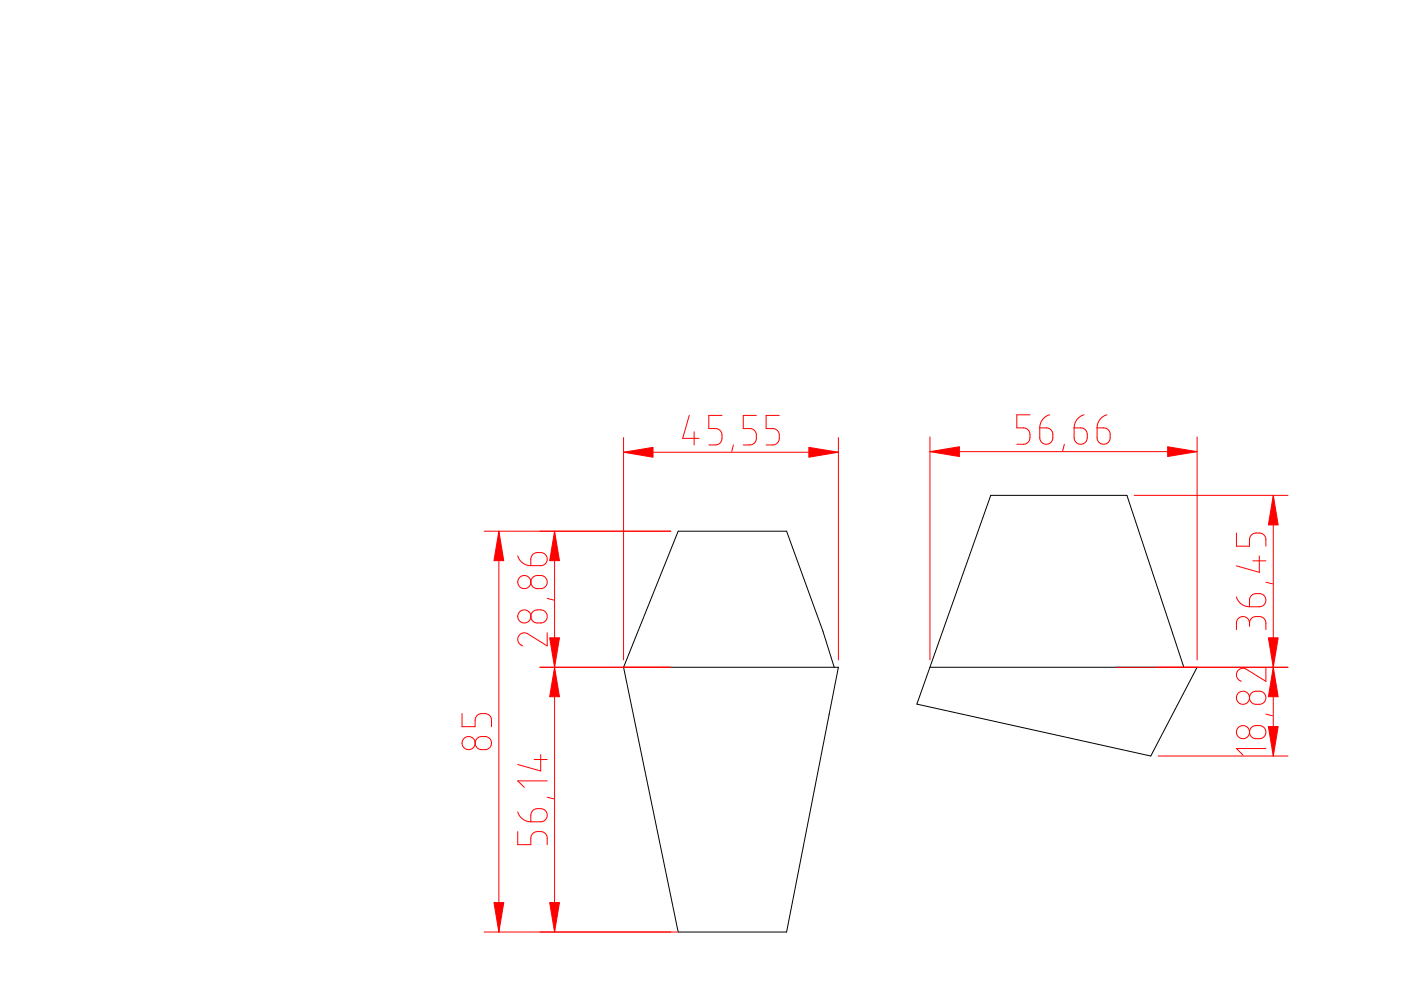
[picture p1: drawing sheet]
<svg xmlns="http://www.w3.org/2000/svg" width="297mm" height="210mm" viewBox="0 0 297 210" stroke-linecap="round" stroke-linejoin="round" font-family="sans-serif">
<path d="M132.2 141.5l11.6-28.9h23l7.7 21.2 2.4 7.7M132.2 141.5h45.6l-11 56.1h-23zM197.2 141.5h56.6l-9.8 18.8-49.6-11 15.7-44.3h28.8l12.1 36.5" fill="none" stroke="#000" stroke-width=".21"/>
<g fill="none" stroke="#f00" stroke-width=".21">
<path d="M132.2 95.9h45.6M132.2 92.8v47.1M146.1 88.1l-1.4 4.8h3.5M147.2 91.5v2.8M153.1 88.1h-2.8v2.8l1.9 .1 .6 .4 .3 .8-.1 1.2-.5 .7-.7 .2h-1.5M155.5 94.3l-.3 1.4M160.4 88.1h-2.8v2.8l1.9 .1 .6 .4 .3 .7-.1 1.3-.5 .7-.8 .2h-1.4M165.2 88.1h-2.8v2.8l2 .1 .6 .4 .2 .8-.1 1.2-.5 .7-.7 .2h-1.5M177.8 92.8v47.1M197.2 95.8h56.6M197.2 92.6v47.3M218.4 87.9h-2.8v2.8l1.9 .1 .6 .5 .3 .8-.1 1.2-.5 .6-.7 .3h-1.5"/>
<path d="M220.5 90.7h1.6l.6 .3 .3 .4 .2 .5v1.1l-.2 .5-.3 .4-1 .3-.9-.5-.3-.7zM222.5 87.9l-.8 .4-.7 .6-.4 .8-.1 1M225.7 94.2l-.4 1.4M227.7 90.7h1.7l.9 .6 .2 .5v1.1l-.1 .5-.5 .6-.5 .2h-.5l-.9-.6-.3-.7zM229.8 87.9l-.7 .4-.7 .6-.5 .8-.2 1M232.6 90.7h1.7l.5 .3 .4 .4 .2 .5v1.1l-.2 .5-.4 .4-1 .3-.9-.5-.3-.7zM234.7 87.9l-.8 .4-.7 .7-.5 .9-.1 .8M253.8 92.6v47.3M102.7 112.6h39.5M105.8 112.6v85M109.8 117.9l.4 .9 .7 .6 .8 .4 .8 .1M112.9 117.7l.8-.5 1.5 .1 .5 .4 .3 .4-.1 1-.3 .5-.6 .3h-2.5l.1-1.6z"/>
<path d="M117.6 112.6v85M240.5 105h32.6M262.1 113v2.8h2.8v-1.5l.2-.6 .5-.5 .7-.2 1.2 .1 .6 .4 .3 .7v1.6M265.6 118.9h2.8M267 117.9v3.4l-4.9-1.3M270 105v55.3M112.9 129.8l1-.5 1.4 .2 .7 .7v.7l-.2 .5-.2 .3-.6 .4h-1.3l-.5-.2-.4-.3-.2-.7v-.7zM112.9 122.4l.9-.4h1l.5 .2 .4 .4 .3 .6-.2 1-.3 .3-.7 .3h-1l-.7-.3-.4-.5-.2-.6zM116 134.2v2.7l-4.3-2.6-.7-.1-.5 .1-.6 .6-.1 .8 .2 .7 .8 .5M116 126.9l1.4 .3M262.1 126.6l.4 .7 .6 .7 .8 .5 1 .2M264.9 132.1l-.1-.6-.5-.6-.6-.2-.7 .1-.5 .4-.3 .5-.1 1.8"/>
<path d="M264.9 132.1l.3-.8 .6-.5h1.8l.5 .4 .3 .5v1.8M264.9 132.1v.7M265.3 126.2l.9-.3h1.1l.5 .2 .6 .9v.5l-.2 .5-.9 .6-2.4 .1v-1.7zM268.4 123.4l1.4 .4M98 151.3v2.8h2.7l.1-1.9 .5-.6 .7-.3h1.2l.8 .6 .2 .6v1.6M101.1 156.6l.9-.4h1l.5 .1 .4 .4 .3 .6-.2 1-.3 .3-.7 .3h-1l-.7-.2-.4-.6-.2-.5zM114.5 141.5h27.7M114.6 160v3.5l-4.8-1.4M236.7 141.5h36.4M265.3 147l.8-.4 1.5 .1 .7 .7v1.1l-.8 .7h-1.7l-.5-.3-.4-.7 .1-.6zM265.3 154.2l.9-.4 1.4 .2 .4 .3 .3 .5 .1 .6-.2 .5-.5 .5-.5 .2h-1.1l-.5-.2-.5-.4-.2-.6 .1-.6zM268.4 141.7v2.8l-4.3-2.7-.7-.1-.6 .2-.5 .5-.2 .9 .3 .7 .8 .5"/>
<path d="M268.4 158.7h-6.3l1.4 1.4M268.4 151.4l1.4 .4M109.8 176.3v2.8h2.7l.1-1.9 .5-.6 .7-.3 1.3 .1 .7 .5 .2 .6v1.6M109.8 172.1l.4 1 .5 .5 .9 .5 .9 .1M112.9 172l.8-.5 1.5 .1 .5 .4 .3 .4-.1 1-.3 .5-.5 .3h-2.6l.1-1.6zM113.2 161h2.8M116 169l1.4 .4M116 165.6h-6.2l1.4 1.3M245.6 160.3h27.5M102.7 197.6h41"/>
<circle cx="111.2" cy="130.7" r="1.39"/>
<circle cx="111.2" cy="123.4" r="1.38"/>
<circle cx="99.3" cy="157.6" r="1.38"/>
<circle cx="263.5" cy="155.2" r="1.39"/>
<circle cx="263.5" cy="147.9" r="1.39"/>
</g>
<g fill="#f00" stroke="#f00" stroke-width=".21">
<path d="M105.8 112.6l1 6.3h-2.1z"/>
<path d="M104.7 191.4h2.1l-1 6.2z"/>
<path d="M117.6 112.6l1 6.3h-2.1z"/>
<path d="M116.5 135.2h2.1l-1 6.3z"/>
<path d="M117.6 141.5l1 6.2h-2.1z"/>
<path d="M116.5 191.4h2.1l-1 6.2z"/>
<path d="M268.9 154.1h2.1l-1 6.2z"/>
<path d="M270 141.5l1 6.2h-2.1z"/>
<path d="M270 105l1 6.3h-2.1z"/>
<path d="M268.9 135.2h2.1l-1 6.3z"/>
<path d="M132.2 95.9l6.3-1.1v2.1z"/>
<path d="M171.5 94.8l6.3 1.1-6.3 1z"/>
<path d="M197.2 95.8l6.2-1.1v2.1z"/>
<path d="M247.6 94.7l6.2 1.1-6.2 1z"/>
</g>
</svg>
